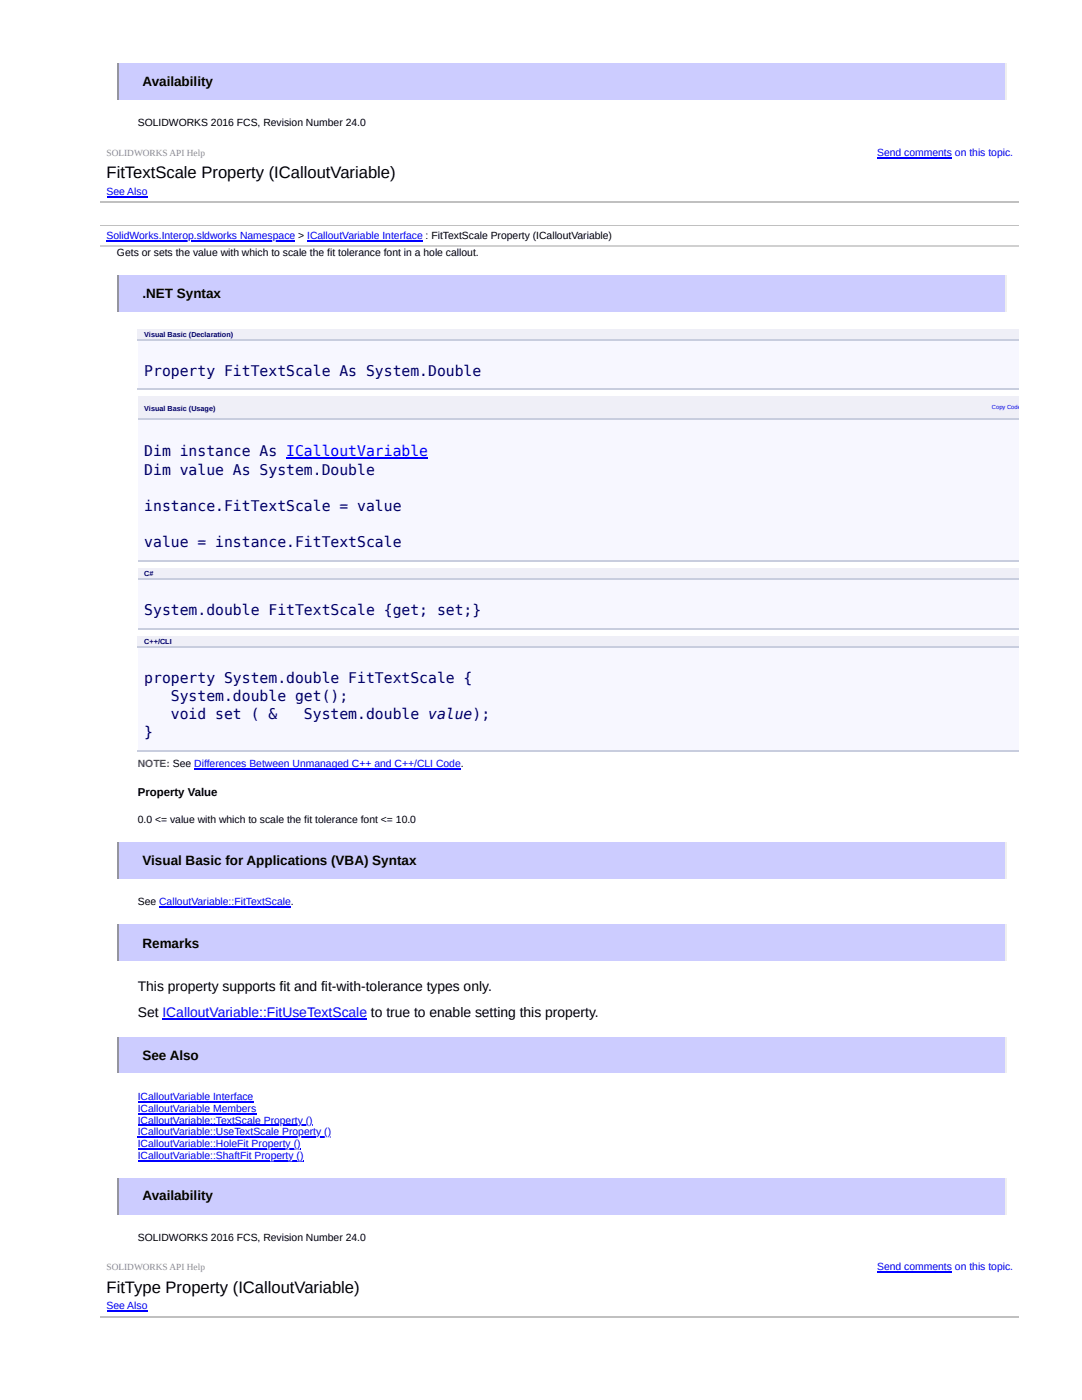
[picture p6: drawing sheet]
<svg xmlns="http://www.w3.org/2000/svg" width="216mm" height="279mm" viewBox="0 0 216 279" stroke-linecap="round" stroke-linejoin="round" font-family="sans-serif">
<defs><g id="words">
<g font-size="3.3">
<text x="21.3" y="35.5">FitTextScale Property (ICalloutVariable)</text>
<text x="21.3" y="258">FitType Property (ICalloutVariable)</text>
</g>
<g font-size="2.9" fill="#006">
<text x="28.8" y="75">Property FitTextScale As System.Double</text>
<text x="28.8" y="91.1">Dim instance As ICalloutVariable</text>
<text x="28.8" y="94.7">Dim value As System.Double</text>
<text x="28.8" y="102">instance.FitTextScale = value</text>
<text x="28.8" y="109.2">value = instance.FitTextScale</text>
<text x="28.8" y="122.7">System.double FitTextScale {get; set;}</text>
<text x="28.8" y="136.2">property System.double FitTextScale {</text>
<text x="34.1" y="139.9">System.double get();</text>
<text x="34.1" y="143.5">void set ( &amp;</text>
<text x="60.7" y="143.5">System.double value);</text>
<text x="28.8" y="147.1">}</text>
</g>
<g font-size="2.8">
<text x="27.5" y="197.7">This property supports fit and fit-with-tolerance types only.</text>
<text x="27.5" y="202.9">Set ICalloutVariable::FitUseTextScale to true to enable setting this property.</text>
</g>
<g font-size="2.7">
<text x="28.4" y="17.1">Availability</text>
<text x="28.4" y="59.4">.NET Syntax</text>
<text x="28.4" y="172.6">Visual Basic for Applications (VBA) Syntax</text>
<text x="28.4" y="189.2">Remarks</text>
<text x="28.4" y="211.5">See Also</text>
<text x="28.4" y="239.5">Availability</text>
</g>
<text font-size="2.3" x="27.5" y="158.8">Property Value</text>
<g font-size="2.1">
<text x="27.5" y="25.2">SOLIDWORKS 2016 FCS, Revision Number 24.0</text>
<text x="23.3" y="51.1">Gets or sets the value with which to scale the fit tolerance font in a hole callout.</text>
<text x="27.5" y="164.3">0.0 &lt;= value with which to scale the fit tolerance font &lt;= 10.0</text>
<text x="27.5" y="180.6">See CalloutVariable::FitTextScale.</text>
<text x="27.5" y="247.6">SOLIDWORKS 2016 FCS, Revision Number 24.0</text>
</g>
<g font-size="2.1" fill="#00f">
<text x="175" y="31.1">Send comments on this topic.</text>
<text x="21.3" y="38.9">See Also</text>
<text x="21.3" y="47.7">SolidWorks.Interop.sldworks Namespace &gt; ICalloutVariable Interface : FitTextScale Property (ICalloutVariable)</text>
<text x="27.5" y="219.6">ICalloutVariable Interface</text>
<text x="27.5" y="221.9">ICalloutVariable Members</text>
<text x="27.5" y="224.2">ICalloutVariable::TextScale Property ()</text>
<text x="27.5" y="226.6">ICalloutVariable::UseTextScale Property ()</text>
<text x="27.5" y="228.9">ICalloutVariable::HoleFit Property ()</text>
<text x="27.5" y="231.2">ICalloutVariable::ShaftFit Property ()</text>
<text x="175" y="253.6">Send comments on this topic.</text>
<text x="21.3" y="261.3">See Also</text>
</g>
<text font-size="2.1" fill="#f00" x="27.5" y="153.1">NOTE: See Differences Between Unmanaged C++ and C++/CLI Code.</text>
<g font-size="1.9" fill="#8c8c8c">
<text x="21.3" y="31.1">SOLIDWORKS API Help</text>
<text x="21.3" y="253.6">SOLIDWORKS API Help</text>
</g>
<g font-size="1.4" fill="#006">
<text x="28.8" y="67.2">Visual Basic (Declaration)</text>
<text x="28.8" y="82">Visual Basic (Usage)</text>
<text x="28.8" y="115">C#</text>
<text x="28.8" y="128.5">C++/CLI</text>
</g>
<text font-size="1.2" fill="#00f" x="197.9" y="81.7">Copy Code</text>
</g></defs>
<path d="M23.3 12.7h177.6v7.3h-177.6z" fill="#ccf"/>
<path d="M200.7 12.7v7.3" fill="none" stroke="#eee" stroke-width=".26"/>
<path d="M23.5 12.7v7.3" fill="none" stroke="#9a9a9a" stroke-width=".26"/>
<path d="M20 28.5h183.2v20.8h-183.2z" fill="#fff"/>
<path d="M20 40.3h183.2M20 45h183.2" fill="none" stroke="#c0c0c0" stroke-width=".26"/>
<path d="M20 45.1h183.2v3.9h-183.2z" fill="#fff"/>
<path d="M20 49.2h183.2" fill="none" stroke="#d0d0d0" stroke-width=".26"/>
<path d="M23.3 55h177.6v7.3h-177.6z" fill="#ccf"/>
<path d="M200.7 55v7.3" fill="none" stroke="#eee" stroke-width=".26"/>
<path d="M23.5 55v7.3" fill="none" stroke="#9a9a9a" stroke-width=".26"/>
<g fill="#efeff7">
<path d="M27.5 65.6h154.7v2.1h-154.7z"/>
<path d="M182.2 65.6h21v2.1h-21z"/>
</g>
<path d="M27.5 67.7h175.7v10.1h-175.7z" fill="#f7f7ff"/>
<path d="M27.5 67.9h175.7M27.5 77.7h175.7" fill="none" stroke="#c8cdde" stroke-width=".26"/>
<g fill="#efeff7">
<path d="M27.5 79.1h102.5v4.7h-102.5z"/>
<path d="M130 79.1h73.2v4.7h-73.2z"/>
</g>
<path d="M27.5 83.8h175.7v28h-175.7z" fill="#f7f7ff"/>
<path d="M27.5 83.7h175.7M27.5 112h175.7" fill="none" stroke="#c8cdde" stroke-width=".26"/>
<g fill="#efeff7">
<path d="M27.5 113.4h105.9v2.1h-105.9z"/>
<path d="M133.4 113.4h69.8v2.1h-69.8z"/>
</g>
<path d="M27.5 115.5h175.7v9.8h-175.7z" fill="#f7f7ff"/>
<path d="M27.5 115.6h175.7M27.5 125.5h175.7" fill="none" stroke="#c8cdde" stroke-width=".26"/>
<g fill="#efeff7">
<path d="M27.5 126.9h129.5v2.1h-129.5z"/>
<path d="M157 126.9h46.2v2.1h-46.2z"/>
</g>
<path d="M27.5 129h175.7v21h-175.7z" fill="#f7f7ff"/>
<path d="M27.5 129.1h175.7M27.5 149.9h175.7" fill="none" stroke="#c8cdde" stroke-width=".26"/>
<path d="M23.3 168.2h177.6v7.2h-177.6z" fill="#ccf"/>
<path d="M200.7 168.2v7.2" fill="none" stroke="#eee" stroke-width=".26"/>
<path d="M23.5 168.2v7.2" fill="none" stroke="#9a9a9a" stroke-width=".26"/>
<path d="M23.3 184.5h177.6v7.3h-177.6z" fill="#ccf"/>
<path d="M200.7 184.5v7.3" fill="none" stroke="#eee" stroke-width=".26"/>
<path d="M23.5 184.5v7.3" fill="none" stroke="#9a9a9a" stroke-width=".26"/>
<path d="M23.3 207.1h177.6v7h-177.6z" fill="#ccf"/>
<path d="M200.7 207.1v7" fill="none" stroke="#eee" stroke-width=".26"/>
<path d="M23.5 207.1v7" fill="none" stroke="#9a9a9a" stroke-width=".26"/>
<path d="M23.3 235.1h177.6v7.3h-177.6z" fill="#ccf"/>
<path d="M200.7 235.1v7.3" fill="none" stroke="#eee" stroke-width=".26"/>
<path d="M23.5 235.1v7.3" fill="none" stroke="#9a9a9a" stroke-width=".26"/>
<path d="M20 251h183.2v15.8h-183.2z" fill="#fff"/>
<path d="M20 262.8h183.2" fill="none" stroke="#c0c0c0" stroke-width=".26"/>
<g fill="none" stroke="#00f" stroke-width=".26">
<path d="M21.3 39.3h8.1M175 31.5h15M21.3 48.1h37.6M61.3 48.1h23.1M57.1 91.5h28.3M38.8 153.5h53.2M31.8 181h26.2M27.5 219.9h23.1M32.4 203.3h40.9M27.5 222.3h23.6M27.5 224.6h34.9M27.5 226.9h38.6"/>
<path d="M27.5 229.3h32.5M27.5 231.6h33.1M175 253.9h15M21.3 261.7h8.1"/>
</g>
<use href="#words"/>
</svg>
